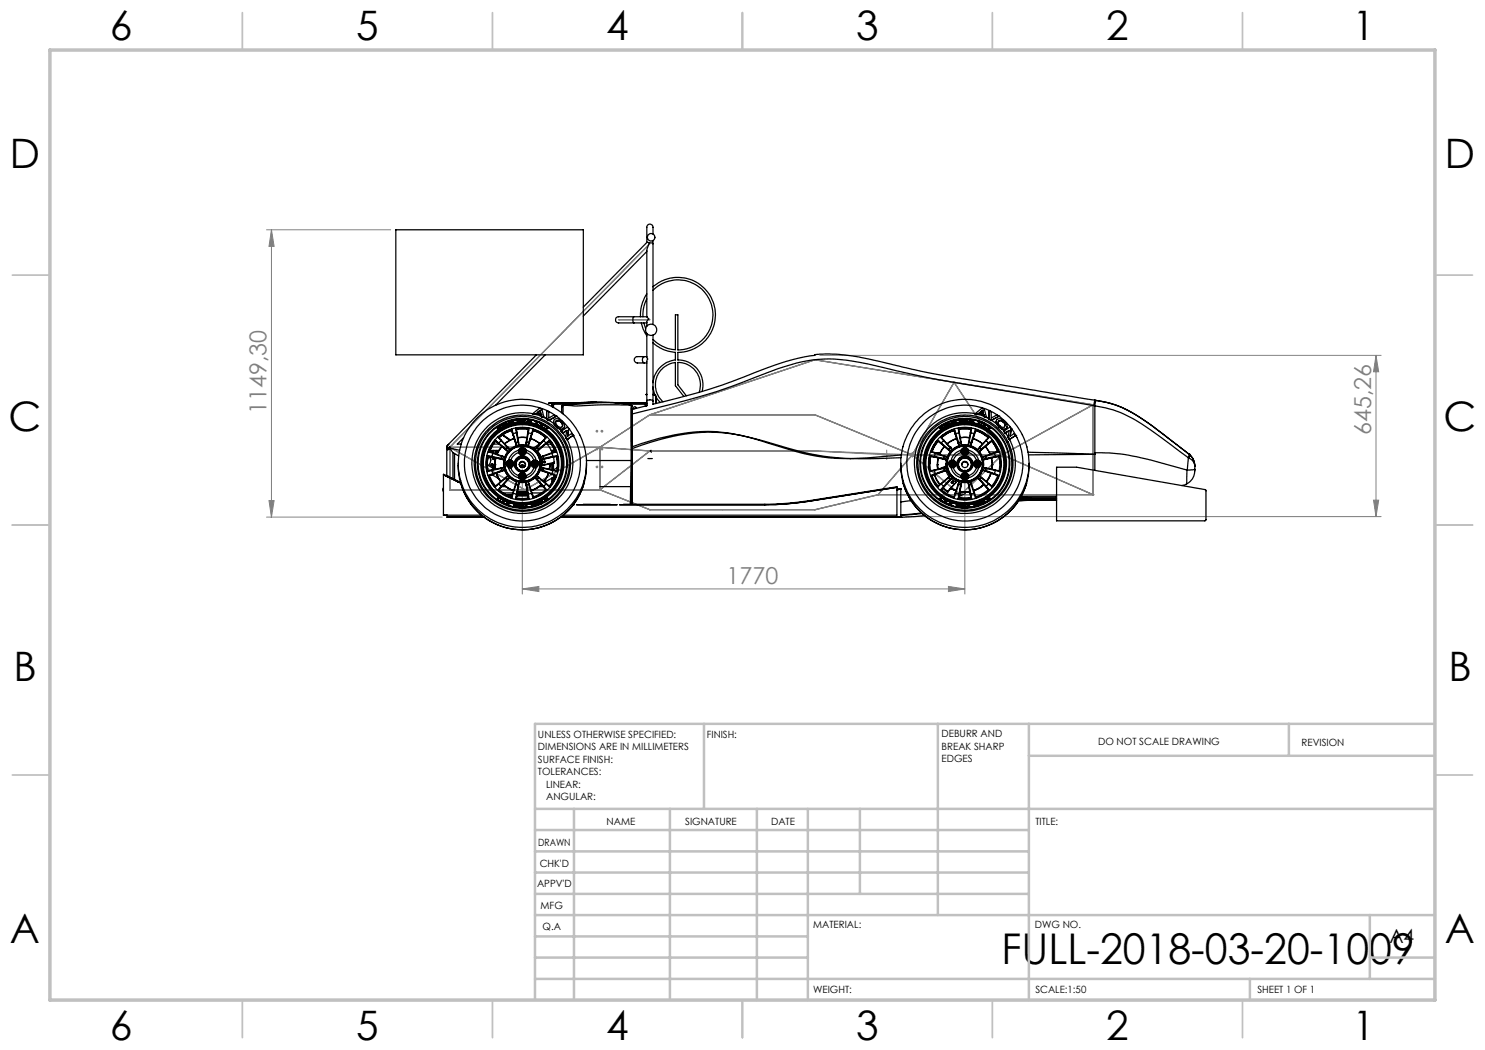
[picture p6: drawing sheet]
<svg xmlns="http://www.w3.org/2000/svg" width="297mm" height="210mm" viewBox="0 0 297 210" stroke-linecap="round" stroke-linejoin="round" font-family="sans-serif">
<defs><g id="words">
<text font-size="8.5" x="200.3" y="192.7">FULL-2018-03-20-1009</text>
<g font-size="8.1">
<text x="22" y="8">6</text>
<text x="71.2" y="8">5</text>
<text x="121.2" y="8">4</text>
<text x="171.3" y="8">3</text>
<text x="221.3" y="8">2</text>
<text x="270.5" y="8">1</text>
<text x="2" y="33.6">D</text>
<text x="289" y="33.6">D</text>
<text x="1.7" y="86.1">C</text>
<text x="288.7" y="86.1">C</text>
<text x="2.7" y="136.1">B</text>
<text x="289.7" y="136.1">B</text>
<text x="2" y="188.6">A</text>
<text x="289" y="188.6">A</text>
<text x="22" y="208">6</text>
<text x="71.2" y="208">5</text>
<text x="121.2" y="208">4</text>
<text x="171.3" y="208">3</text>
<text x="221.3" y="208">2</text>
<text x="270.5" y="208">1</text>
</g>
<g font-size="4.7" fill="#808080">
<text x="53.3" y="82.8" transform="rotate(-90 53.3 82.8)">1149,30</text>
<text x="274.2" y="87.1" transform="rotate(-90 274.2 87.1)">645,26</text>
<text x="145.3" y="116.8">1770</text>
</g>
<text font-size="3.9" x="277.9" y="188.5">A4</text>
<g font-size="2">
<text x="107.6" y="147.6">UNLESS OTHERWISE SPECIFIED:</text>
<text x="141.4" y="147.6">FINISH:</text>
<text x="188.3" y="147.5">DEBURR AND</text>
<text x="188.3" y="150">BREAK SHARP</text>
<text x="219.6" y="149">DO NOT SCALE DRAWING</text>
<text x="260.3" y="149.2">REVISION</text>
<text x="107.6" y="150.1">DIMENSIONS ARE IN MILLIMETERS</text>
<text x="107.6" y="152.6">SURFACE FINISH:</text>
<text x="107.6" y="155.1">TOLERANCES:</text>
<text x="188.3" y="152.5">EDGES</text>
<text x="109.2" y="157.6">LINEAR:</text>
<text x="109.2" y="160.1">ANGULAR:</text>
<text x="121.3" y="165">NAME</text>
<text x="137" y="164.9">SIGNATURE</text>
<text x="154.2" y="164.9">DATE</text>
<text x="207.1" y="164.9">TITLE:</text>
<text x="107.6" y="169.1">DRAWN</text>
<text x="107.9" y="173.3">CHK'D</text>
<text x="107.4" y="177.4">APPV'D</text>
<text x="108.1" y="181.8">MFG</text>
<text x="108.5" y="186">Q.A</text>
<text x="162.6" y="185.5">MATERIAL:</text>
<text x="207" y="185.5">DWG NO.</text>
<text x="162.6" y="198.5">WEIGHT:</text>
<text x="207.1" y="198.6">SCALE:1:50</text>
<text x="251.5" y="198.6">SHEET 1 OF 1</text>
</g>
</g></defs>
<g fill="none" stroke="#808080" stroke-width=".2">
<path d="M53.3 46h24.8M54.3 46l.5 3.3h-1zM54.3 46v57.4M164 71.1h112.2M275.2 71.1v32.2M275.2 71.1l.5 3.3h-1zM104.5 93.9v24.9M176.3 91h2M177.3 89.9v2.1M182 91h1M182.1 90.6l.7 .7M182.5 90.4v1.1"/>
<path d="M182.8 90.6l-.7 .7M191.6 98.9h1M191.8 98.6l.7 .7M192.1 98.5v1M192.5 98.6l-.7 .7M193 93.9v24.9M200 91h1M200.1 90.6l.7 .7M200.4 90.4v1.1M200.8 90.6l-.7 .7M53.3 103.4h35.1M53.8 100.1h1l-.5 3.3z"/>
<path d="M104.5 117.8l3.3-.5v1zM104.5 117.8h88.5M181.2 103.3h95M189.7 117.3l3.3 .5-3.3 .5zM274.7 100h1l-.5 3.3z"/>
</g>
<g fill="none" stroke="#808080" stroke-width=".25">
<path d="M130 48.7l-40 40.8M123.7 64h3.1M123.7 64h.1M126.8 64h3.2M190.8 76.5h.1M190.8 76.5l9.6 14.5M190.8 76.5l-8.3 14.5M90 89.5h.1M90 98h.1M90 98h30M90 89.5h30M90 89.5v8.5"/>
<path d="M90 89.5l15 8.5 15-8.5M120 98h.1M120 89.5l10 .7M120 98l10 3.9M120 89.5v8.5M130 90.2h.1M130 90.2h33M130 83h33l19.5 8M130 83l-10 6.5M130 90.2l-10 7.8M163 90.2l14.3 .8h23.1M163 90.2l19.5 .8"/>
<path d="M175.6 98.9h.1M175.6 98.9l-12.6 3M175.6 98.9h43M182.5 91l-6.9 7.9M182.5 91l9.6 7.9M192.1 98.9h.1M200.4 91l18.2 7.9M200.4 91l-8.3 7.9M218.6 81h.1M218.6 98.9h.1M218.6 81v17.9M218.6 81l-55.6-9-33 11"/>
<path d="M218.6 81l-18.2 10M130 101.9h.1M130 101.9h33M144.5 101.9h.1M163 101.9h.1"/>
<circle cx="119.4" cy="86.2" r=".14"/>
<circle cx="119.4" cy="89.8" r=".14"/>
<circle cx="119.4" cy="93.4" r=".15"/>
<circle cx="120.4" cy="86.2" r=".15"/>
<circle cx="120.4" cy="89.8" r=".15"/>
<circle cx="120.4" cy="93.4" r=".16"/>
</g>
<g fill="none" stroke="#c0c0c0" stroke-width=".35">
<path d="M48.5 2.5v7.5M98.5 2.5v7.5M148.5 2.5v7.5M198.5 2.5v7.5M248.5 2.5v7.5M2.5 55h7.5M287 55h7.5M2.5 105h7.5M287 105h7.5M2.5 155h7.5M287 155h7.5M48.5 200v7.5"/>
<path d="M98.5 200v7.5M148.5 200v7.5M198.5 200v7.5M248.5 200v7.5"/>
</g>
<g fill="none" stroke="#c0c0c0" stroke-width=".5">
<path d="M140.8 144.8v17M187.6 144.8v38.2M205.8 144.8v55.2M205.8 151.2h81.2M257.8 144.8v6.4M287 144.8h-180v55.2M107 161.8h180M107 178.8h98.8M107 174.5h98.8M107 170.3h98.8M107 166h98.8M114.8 161.8v38.2"/>
<path d="M134 161.8v38.2M151.4 161.8v38.2M161.6 161.8v38.2M172 161.8v17M107 195.8h180M107 191.5h54.6M107 187.3h54.6M107 183h180M250 195.8v4.2M274 191.5h13M274 183v12.8"/>
</g>
<path d="M10 10h277v190h-277z" fill="none" stroke="#c0c0c0" stroke-width=".7"/>
<g fill="#808080">
<path d="M104.5 117.8l3.3-.5v1zM189.7 117.3l3.3 .5-3.3 .5z"/>
<path d="M54.3 46l.5 3.3h-1zM53.8 100.1h1l-.5 3.3zM275.2 71.1l.5 3.3h-1zM274.7 100h1l-.5 3.3z"/>
</g>
<g fill="none" stroke="#000" stroke-width=".25">
<path d="M79.2 46h37.5v25h-37.5zM129.4 59.8l-.7 1.8-.1 1.8M129.4 58.8l-.5 .7-.6 1.7-.2 2.2M129.4 48.5l.5 .1M129.4 48.5l-12.7 12.9M129.4 50.3l-12.7 12.9M129.9 48.6l-.5 1.4v13.4M129.9 48.6l.7 .1M130.6 46.8v-.2a1.63 1.63 0 0 0-.4-1.7 .83 .83 0 0 0-.8 1.2v2.4M130.6 48.1v.6M130.6 58.1a7 7 0 0 1 11.4 2.2 7 7 0 0 1-6.4 9.7v-7h-.5v6.9a7.2 7.2 0 0 1-4.5-2M130.6 57.4a7.5 7.5 0 0 1 12 2.9 7.5 7.5 0 0 1-7 10.2v1.5a5 5 0 0 1 4.8 6.3"/>
<path d="M130.6 48.7v16.2M107.3 71l-17.8 18M109 71l-9.9 10M126.8 63.4h-2a2.31 2.31 0 0 0-1.6 .2 .74 .74 0 0 0 .1 .8 .74 .74 0 0 0 .9 .2h2.6M126.8 63.4a1 1 0 0 0 0 1.2M126.8 64.6h2.6M126.8 63.4h2.6M128.3 64.6a6.2 6.2 0 0 0 1.1 2.6M128.8 64.6l.3 1.1M128.9 71.3h-.2a1.84 1.84 0 0 0-1.8 .4 .78 .78 0 0 0 .3 .8 .78 .78 0 0 0 .8 .1h.9M128.9 71.3a.69 .69 0 0 0-.4 .7 .69 .69 0 0 0 .4 .6M128.9 72.6h.5"/>
<path d="M128.9 71.3h.5M129.4 66.7v4.8a.51 .51 0 0 1 0 .8v7.9M129.4 63.4a.38 .38 0 0 1 .3 .4 .38 .38 0 0 1-.2 .3l-.1 1.2M129.4 78.9h-.2h.2M130.6 68.6l.2 .1a7.2 7.2 0 0 0 4.3 1.8v1.5a5.1 5.1 0 0 0-4.5 4.5M130.6 77.4l.4 1.5M130.6 67v13.2M130.6 78.9h.1M130.7 78.9l.4 .2v.3M130.7 78.9l.4 .1 .1 .4M130.7 78.9h.1M131.1 79.4h.1"/>
<path d="M131.1 79.4v1.3M131.2 79.4l.8 1.1M131.2 79.4v1.3M136.8 79.3l-1.7-2.2v-4.6a4.5 4.5 0 0 0-3.8 3.1 4.5 4.5 0 0 0 1.3 4.8M139.8 78.5a4.5 4.5 0 0 0-4.2-6v4.5l1.7 2.2M88.7 97.6l-.1 .2 .1 .5M88.7 95v8M88.7 95l3.4 1.6M88.7 95v-.1l3.4 1.6M89.4 89.5l.1-.5 .2-.1a.63 .63 0 0 0-.1 1M89.4 89.5l.2 .4M89.4 89.5v5.7"/>
<path d="M89.5 95.2h.1M89.5 95.2l2.3 1.2M90 89.6l1.9 .5M90 89.6l-.1 .2M90 89.6l.6 .9M90 89.6l-.4 .3M90.1 89.6l-.1-.1a.4 .4 0 0 0-.6 .2h.4M90.6 90.5l1.1 .7M90.6 90.5v5.3M90.9 90.7v5.2M91.4 88.8h.9M91.7 92.7v1.6l.4 2.4"/>
<path d="M92.1 96.7a12.8 12.8 0 0 0 12.4 9.3 12.8 12.8 0 0 0 12.3-9.3M92.7 87.6l-1.2 1.2M97.5 91.1l.9 .2M97.5 91.1l-.2 1.1 .2 2.1M97.5 91.1l.1 .2M97.5 93l1.5 .9M97.6 94.2l-.1 .1M97.6 91.3l.8 .1M97.6 91.3h.1M97.6 91.3l3.2 .7M97.6 91.3l-.1 1 .1 1.9M97.6 91.3l-.1 1.4"/>
<path d="M97.7 90.4l.9 .3M97.7 95.1l.4 .9 .9 1.4M97.7 95.1h.2M97.7 90.4l.2-.1 .7 .2M97.9 95.1h.1M97.9 95.1l1.2 2.1M98 90.1h1.8M98.1 92.1l-.2-.8 .2 .8-.1 .5-.4 .5M98.2 93.1l.2-.2 .3 .2M98.4 92.8l-.2 .2 .3-.2 .2 .2zM98.4 94l-.8 .2M98.4 94v.1"/>
<path d="M98.4 94.9l1.3 .8M98.4 91.4l1.8 .4M98.4 94.1l-.9 .2M98.4 94.1l.2 .6M98.4 91.3v.1M98.4 91.3l1.8 .4M98.5 91.7l.2-.2 .2 .2M98.6 90.7l-.2 .6M98.6 94.7l-.9 .4M98.6 94.7v.1M98.6 90.7l1.8 .6M98.6 90.5h.1"/>
<path d="M98.6 90.5l1.8 .7M98.6 90.5a.3 .3 0 0 1 .3-.3 .3 .3 0 0 1 .3 .3M98.6 94.8l-.7 .3M98.6 90.5v.2M98.6 93.6v.1M98.7 88.8h1.1M98.7 90.1l-.3 .4M99 91.5v.4a2.16 2.16 0 0 1-.5 1.6l.4-.7 .1-.7M99 92.9h.1M99 93.3a.26 .26 0 0 0-.3 .1 .26 .26 0 0 0-.1 .3M99 92.9l.1 1zM99 92.9l.1 .9"/>
<path d="M99 88l.8 .6M99 88l-.9 1.4-.4 1M99 88l.1 .2M99 92v.1M99.1 88.2l.6 .5M99.1 88.2h.1M99.1 88.2l2.5 2.1M99.1 88.2l-.9 1.3-.3 .8M99.1 91.6l-.1 1.3M99.2 90.5h.1M99.2 90.5l-.1 .2M99.2 91.6l-.2 1.3"/>
<path d="M99.2 94.6l1 1.7-.5-.7-.4-1 .9 1.7M99.5 99.7l.5 .6M99.5 99.7a.88 .88 0 0 1 1.3 .7M99.5 85.7h.1M99.5 85.6v.1M99.6 90.4l-.3-.3 .3 .3M99.6 87.4l.6 .7M99.6 98l1.1 .8 1.6 .8M99.6 87.4l.7 .7M99.6 99.7l.1 .3a.58 .58 0 0 0 .9 .2l-.3-.4M99.6 99.7l.3-.1 .4 .2M99.6 99.7h.1"/>
<path d="M99.7 85.8h.1M99.7 96.7l-.7 .7M99.7 96.7l.1 .1M99.7 88.7l1.4 1.2M99.8 85.8a8.3 8.3 0 0 0 0 13.7M99.8 96.8l-.8 .6M99.8 96.8l.4 .5M99.8 98h-.2M99.8 88.6l-.1 .1M99.8 88.6l1.4 1.2M99.8 97.9a7 7 0 0 0 2.5 1.5l.1-.4M99.8 97.9v.1"/>
<path d="M99.9 85.2l-.3 .4 .4-.2M99.9 85.2l-.3 .3M99.9 85.2h.1M100 99.7l.5 .3M100 99.7l.3 .1M100 99.7h-.4M100 85.4h.1M100 85.4l-.5 .3M100.2 93.6l-1.8 .4M100.2 88.1l-.4 .5M100.2 97.3l-.6 .7M100.2 97.3h.1"/>
<path d="M100.2 93.7l.2 .4M100.2 91.7l.7 .2M100.2 93.7l-1.8 .4M100.2 93.6h.1M100.2 91.8l.6 .1M100.2 91.7v.1M100.2 88.1l1.3 1.4M100.2 93.6v.1M100.3 85.6l-.5 .2M100.3 99.8l.2 .2M100.3 85.6h.1M100.3 85.6a.46 .46 0 0 0 .3-.7h-.2a1.02 1.02 0 0 0-.9 .8"/>
<path d="M100.3 85.6l-.6 .2M100.3 99.8h.1M100.3 88.1l1.3 1.4M100.3 97.3l-.5 .7M100.3 88.1h-.1M100.3 97.3h.9M100.4 89.3l-1 1.5M100.4 91.3l-.2 .4M100.4 91.3l.6 .3M100.4 94.1v.1M100.4 94.1l-1.8 .6M100.4 89.3l-1 1.6"/>
<path d="M100.4 91.2h.1M100.4 91.2l.6 .2M100.4 91.2v.1M100.4 94.2l-1.8 .6M100.5 85.4l-.6 .3M100.5 87l1.5 1M100.5 100l.1 .2M100.6 87l1.5 1M100.6 85h-.2l-.5 .2M100.6 85a1.12 1.12 0 0 1-.9 .8M100.6 85h.1M100.6 85v.1"/>
<path d="M100.6 98.6h2M100.7 96.9l1.1 .9 .9 .3-1-.4zM100.7 85.3l-.4 .3M100.7 96.9l1 .7 1 .5M100.7 92.7l.1 .8M100.8 85h.1M100.8 85l-.1 .3M100.8 93.5l.1 .1M100.8 93.5l-.6 .1M100.8 84.6h.1M100.8 91.9l-.1 .6 .1 1M100.8 84.6l.2 .5"/>
<path d="M100.8 84.6l.2 .6M100.9 93.6l-.7 .1M100.9 91.9l-.1 .6 .1 1.1M100.9 91.9h-.1M101 94l-.6 .2M101 94h.1M101 94l-3.1 1.1M101 91.4v.2M101 94l.6 1.1M101 93.9l.7 1.2M101 93.9l-.6 .2M101 93.9v.1"/>
<path d="M101 84.7l1 .1M101 84.7l.2 .4M101 84.7l.9 .1M101 85.1l-.3 .2M101 85.2h.1M101 85.1v.1M101.1 95.5l-1.4 1.2M101.1 89.9l.5 .4M101.1 95.5l.1 .1M101.2 85.1h.1M101.2 85.1l-.2 .1M101.2 95.6l.3 .2"/>
<path d="M101.2 89.8l.5 .5M101.2 95.6l-1.4 1.2M101.2 89.8l-.1 .1M101.2 92.8a.76 .76 0 0 1 .8-.7 .76 .76 0 0 1 .7 .7M101.4 99h1M101.5 89.5l-.3 .3M101.5 89.5l.5 .6M101.5 95.8l-1.3 1.5M101.5 95.8l.1 .1M101.6 89.5h.1M101.6 89.5l.4 .4M101.6 89.5h-.1"/>
<path d="M101.6 95.9l-1.3 1.4M101.6 95.1h.1M101.6 95.1l-.5 .4M101.6 90.3h.1M101.6 90.3l-.6 1.1M101.6 92.8l.4-.3 .2 .1 .1 .2M101.7 84.3h.1M101.7 92.1a.75 .75 0 0 0-.5 .7 .75 .75 0 0 0 .5 .7M101.7 93.5l.1 .4a3 3 0 0 0 2 1.7M101.7 93.5h.5M101.7 92.1h.5M101.7 84.3l.1 .4-1-.1"/>
<path d="M101.7 84.3l.1-.1 .3 .6M101.7 95.1l-.5 .5M101.7 90.3l-.7 1.3M101.7 92.9l.2-.2 .3 .2M101.8 92.7l-.1 .2M101.9 84.8l-.8 .2M101.9 84.8h.1M102 95.3l-.5 .5M102 95.3l.4 .5 1 .4M102 95.5l-.4 .4M102 95.6l-2.2 2.3M102 95.3v.2"/>
<path d="M102 95.5h.1M102 89.9v.2M102 95.5l1.3 .8M102 95.6l1.3 .7M102 95.5v.1M102 84.8h.1M102.1 84.8h.1M102.1 84.1h.1M102.1 84.1l.2 .6M102.1 84.1h.2l.1 .6M102.2 92.1a.74 .74 0 0 1 .5 .7 .74 .74 0 0 1-.5 .7M102.2 93.5a2.42 2.42 0 0 0 1.6 1.6"/>
<path d="M102.2 92.8h-.2v.3M102.2 92.8l-.2 .2M102.3 84.7h-.3M102.3 84.7h.1M102.3 86.1l1 3.1M102.3 86.1h.1M102.3 86v.1M102.3 86l.3 .8M102.3 86.1a7 7 0 0 0-2.5 1.4M102.3 86.1a6.4 6.4 0 0 0-2.5 1.5M102.3 85.9l.3 .8M102.3 85.9l-.3 .1a6.7 6.7 0 0 0-2.4 1.4"/>
<path d="M102.3 85.9v.1M102.4 84.7h.1M102.4 84.7h-.1M102.5 84.1l.3-.1a.81 .81 0 0 1 1.1 .1M102.5 84.1h.1M102.5 84.1l.1 .1M102.6 98.6l-.3 1M102.6 98.6v.1M102.6 86.8l.5 1.8M102.6 84.5l.1 .1M102.6 84.5l.6 .1M102.6 84.5h.1"/>
<path d="M102.6 98.7l-.3 .9M102.6 98.7l.7 .1M102.6 84.2h.1M102.6 86.7v.1M102.6 86.7l.6 1.8M102.7 84.6h-.3M102.7 84.6h.5M102.8 87.7l-1 .4-.9 .7M102.9 87.7l-1 .4-.9 .7M103 92.8a1.5 1.5 0 0 1 1.5-1.5 1.5 1.5 0 0 1 1.5 1.5M103.1 84l-.5 .2M103.1 84h.5l.1 .2"/>
<path d="M103.1 84h.1M103.1 99.8l1 .1 1.7-.1M103.1 85.7l1-.2 1.7 .2M103.1 85.7l.2 .9M103.1 96.8l.1 .1M103.1 88.6l.2 .5M103.1 85.7l.2 .1 .1 .8M103.1 96.8l-.5 1.8M103.2 92.8a1.32 1.32 0 0 1 1.3-1.2 1.32 1.32 0 0 1 1.3 1.2M103.2 84.6h.1M103.2 96.9l-.6 1.8M103.2 96.9l.4 .1"/>
<path d="M103.2 88.5l.2 .7M103.2 88.5l-.1 .1M103.3 99.7l-.2 .1M103.3 99.6v.1M103.3 99.6l.9 .1 1.5-.1M103.3 98.8l-.2 1M103.3 86.6l-.7 .1M103.3 98.8h.1M103.3 86.6l.3 1.8M103.3 86.6h.1M103.3 96.3l-.2 .5M103.3 89.1l.1 .1"/>
<path d="M103.3 89.1l-1.3 .8M103.3 99.2h2.3M103.4 99.1h2.2M103.4 98.8l-.1 .9M103.4 86.6l.3 1.8M103.4 86.9l-.1-1 .6-.1 1.8 .1-.2 1M103.4 89.2l-1.4 .9M103.4 96.2l-.2 .7M103.4 96.2l-.1 .1M103.4 98.6h2.1M103.5 98.3h2l-.8 .2zM103.5 84.4l-.6 .1"/>
<path d="M103.5 98.9h2M103.5 98.3l.8 .1 1.1-.1M103.5 93.8a1.29 1.29 0 0 1 .1-1.8 1.29 1.29 0 0 1 1.8 0 1.29 1.29 0 0 1 0 1.8M103.6 87.6l.7-.1 1.1 .1M103.6 87.5h1.8M103.6 98.8l-.1 .1M103.6 98.8h1.8M103.6 97l-.3 1.8M103.6 97h.1M103.6 88.4l-.4 .1M103.6 88.4l.2 .7M103.6 88.4h.1"/>
<path d="M103.7 84.4l-.5 .2M103.7 84.2h.1M103.7 84.2a.99 .99 0 0 1-1.1 .3M103.7 88.4l.1 .6M103.7 95.3a.76 .76 0 0 1 .8-.7 .76 .76 0 0 1 .7 .7M103.7 90.3a.76 .76 0 0 1 .8-.7 .76 .76 0 0 1 .7 .7M103.7 98.6l-.2 .3M103.7 97l-.3 1.8M103.8 96.3l-.2 .7M103.8 96.3v.1M103.8 89.1h1.4M103.8 96.3h1.4"/>
<path d="M103.8 95.1v.5M103.8 95.1a.74 .74 0 0 1 .7-.5 .74 .74 0 0 1 .7 .5M103.8 90.5a.74 .74 0 0 0 .7 .6 .74 .74 0 0 0 .7-.6M103.8 90.5l-.6 .3a2.27 2.27 0 0 0-1 1.3M103.8 98.6l-.2 .2M103.8 90a2.9 2.9 0 0 0-2.1 2.1M103.8 95.6a.75 .75 0 0 0 .7 .4 .75 .75 0 0 0 .7-.4M103.8 90a.73 .73 0 0 1 .7-.5 .73 .73 0 0 1 .7 .5M103.8 90v.5M103.8 96.4l-.1 .6M103.8 96.5l-.5 3.1M103.8 96.4h.1"/>
<path d="M103.8 89v.1M103.8 96.4h1.3M103.8 96.5h1.3M103.8 89h1.3M103.8 96.4v.1M103.9 84.2h.1M103.9 84.2l-.2 .2M103.9 84.1l-.1 .2-.6 .3M103.9 92.9a.62 .62 0 0 1 .6-.5 .62 .62 0 0 1 .6 .5M103.9 98.6l-.3 .2M104 83.8h.1M104 83.8l.9 .3 .4-.3"/>
<path d="M104 83.8l.6 .6M104.1 93.4h.1M104.1 95.3l.3-.3 .2 .1 .2 .2M104.1 90.3l.3-.2h.3l.1 .2M104.2 93.4h.6M104.2 95.4l.2-.2h.2l.1 .2M104.2 90.4l.2-.2h.2l.1 .2M104.2 93.4h.5M104.2 93.4l.1 .1M104.2 90.3h.5M104.2 93.4v.1M104.3 95.3v.1a.22 .22 0 0 0 .3 .1 .22 .22 0 0 0 .1-.2"/>
<path d="M104.3 95.4l.1-.1 .2 .1M104.3 90.6h.3M104.4 93.5h.2M104.4 84.1h.4l-.2 .2zM104.4 95.5h.1M104.5 93.1l-.6 .1M104.5 93.1l.5 .1M104.5 93l-.6 .2M104.5 93l.6 .2M104.5 93v.1M104.5 84.4h-.8M104.6 84.4h.1"/>
<path d="M104.7 93.4v.1M104.7 84.4h.7M104.7 84.4h-.1M104.7 95.3h.1M104.9 93.4h-.2M105.1 98.6l.2 .2M105.1 96.5l.6 3.1M105.1 96.4l.1 .6M105.1 96.4h.1M105.1 89l.1 .1M105.1 96.4v.1M105.2 90a2.9 2.9 0 0 1 2 2.1"/>
<path d="M105.2 90v.5M105.2 96.3l-.1 .1M105.2 96.3l.1 .7M105.2 95.1v.5M105.2 90.5l.6 .3a2.27 2.27 0 0 1 1 1.3M105.2 98.6l.2 .2M105.2 97h.1M105.2 88.4l-.1 .6M105.2 88.4h.1M105.2 98.6l.3 .3M105.2 97l.4 1.8M105.3 83.8h.1"/>
<path d="M105.3 83.8l-.6 .6M105.3 83.8l-.7 .6M105.3 84.3h.1M105.3 84.3l.1 .1M105.3 97l.4 1.8M105.3 88.4l-.1 .7M105.3 88.4l.4 .1M105.3 84.3l.3 .2M105.4 98.8l.1 .1M105.4 84.4l.2 .1M105.4 83.9h.1M105.4 83.9l.7 .4v-.3h.2"/>
<path d="M105.4 83.9l.4 .3M105.5 84.3l.5 .2M105.5 84.3h.1M105.5 89.2l1.5 .9M105.5 96.2l.2 .7M105.5 96.2l.1 .1M105.6 98.8l.1 .9M105.6 98.8h.1M105.6 86.6h.1M105.6 86.6l-.4 1.8M105.6 84.5l.3 .1M105.6 84.5h.1"/>
<path d="M105.6 96.3l.2 .5M105.6 84.4l.4 .1M105.6 89.1l-.1 .1M105.6 89.1l1.4 .8M105.7 98.8l.1 1M105.7 86.6l.6 .1M105.7 86.6l-.4 1.8M105.7 99.7l.1 .1M105.7 99.6v.1M105.7 96.9l-.4 .1M105.7 96.9l.6 1.8M105.7 88.5l-.2 .7"/>
<path d="M105.7 88.5l.1 .1M105.8 85.7l-.1 .9M105.8 96.8l-.1 .1M105.8 84.3h-.3M105.8 84.2l-.5 .1M105.8 84.3h.1M105.8 88.6l-.2 .5M105.8 85.7l-.1 .1-.1 .8M105.8 96.8l.6 1.8M105.8 84.3h.3l-.1 .2M105.9 84.6h.1M105.9 84.6h.3"/>
<path d="M106.1 87.7l.9 .4 .9 .6M106.1 87.7l1.9 1M106.2 84.6h.1M106.2 84.6l.7 .1M106.2 92.8a.76 .76 0 0 1 .8-.7 .76 .76 0 0 1 .7 .7M106.3 98.1l.9-.4 1.1-.8-.9 .7zM106.3 84h.1M106.3 84l-.1 .6M106.3 98.7l-.6 .1M106.3 98.7l.3 .9M106.3 86.7l-.6 1.8M106.3 86.7l.1 .1"/>
<path d="M106.4 98.6l.2 1M106.4 98.6l-.1 .1M106.4 86.8l-.6 1.8M106.5 82.8a10.1 10.1 0 0 0-12.1 10.1 10.1 10.1 0 0 0 12.6 9.5 10.1 10.1 0 0 0 6.4-14.5M106.5 82.8l.5 .1M106.5 82.8h.1M106.5 82.8l1.4-1.2 .5 .2 .4 1.7M106.6 85.9l.3 .1a6.7 6.7 0 0 1 2.5 1.4M106.6 85.9l-.3 .8M106.6 85.9v.1M106.6 86l-.2 .8M106.6 86v.1"/>
<path d="M106.6 86.1h.1M106.6 86.1l-.9 3.1M106.6 86.1a7 7 0 0 1 2.5 1.4M106.6 86.1a6.4 6.4 0 0 1 2.5 1.5M106.6 92.8l.3-.3 .2 .1 .2 .2M106.8 92.8l.2 .2M106.8 89.6l.3 .2M106.8 89.6l.2 .3M106.8 92.1a.74 .74 0 0 0-.6 .7 .74 .74 0 0 0 .6 .7M106.8 92.1h.4M106.8 93.5a2.42 2.42 0 0 1-1.6 1.6M106.8 84.8l.7 .2"/>
<path d="M106.8 84.8h.1M107 93l-.1 .1M107 82.9h.1M107 95.3l.5 .5M107 95.3l-.5 .5-1 .4M107 95.6l2.1 2.3M107 95.5l.4 .4M107 95.3v.2M107 95.5h.1M107 89.9v.2M107 95.5l-1.4 .8M107 95.6l-1.3 .7"/>
<path d="M107 95.5v.1M107 82.9l1.3 .4M107 84.2h.1M107 84.2l.5 .2-.7 .4M107 84.2l.7 .2M107.1 92.7l.1 .2a.25 .25 0 0 0-.2-.2 .25 .25 0 0 0-.3 .2M107.2 90.3l.8 1.3M107.2 95.1l.5 .5M107.2 95.1h.2M107.2 90.3h.2M107.2 93.5l-.1 .4a3 3 0 0 1-1.9 1.7M107.2 92.1a.75 .75 0 0 1 .5 .7 .75 .75 0 0 1-.5 .7"/>
<path d="M107.2 93.5h-.4M107.3 82.7h.1M107.3 82.7l.9 .3M107.3 82.7l-.3 .2M107.4 95.1l.4 .4M107.4 90.3l.6 1.1M107.4 89.5l-.4 .4M107.4 89.5h.1M107.4 95.9l1.3 1.4M107.5 90.3l.7 1.1M107.5 89.5l-.5 .6M107.5 89.5l.2 .3"/>
<path d="M107.5 95.8l-.1 .1M107.5 95.8l1.2 1.5M107.5 90.2l.7 1.2M107.5 84.9l.8 .4M107.5 85h.1M107.5 84.9v.1M107.5 84.9h.1M107.5 90.2l-.1 .1M107.5 82.5l.5-.4 .2 .6zM107.7 89.8l-.5 .5M107.7 95.6l-.2 .2M107.7 95.6l1.5 1.2"/>
<path d="M107.7 84.4h.1M107.7 89.8l.1 .1M107.7 84.4l-.7 .4 .5 .1M107.8 97.3h.9M107.8 95.5l-.1 .1M107.8 89.9l-.4 .4M107.8 95.5l1.5 1.2M107.9 84.6h.1M107.9 84.6h.2M108 84.5a8.8 8.8 0 0 0-11.6 4.6 8.8 8.8 0 0 0 4.5 11.6M108 93.9l.6 .2M108 93.9l-.8 1.2"/>
<path d="M108 93.9v.1M108 84.6h.1M108 94l.5 .2M108 94h.1M108 94l3.1 1.1M108 91.4v.2M108 94l-.6 1.1M108 82.1h.1M108 91.9l.1 .6-.1 1.1M108 93.6l.7 .1M108 91.9h.1M108.1 84.6a8.8 8.8 0 0 1 4.5 11.6 8.8 8.8 0 0 1-11.6 4.6"/>
<path d="M108.1 84.6h.1M108.1 93.5l.6 .1M108.1 93.5l-.1 .1M108.1 91.9l.1 .6-.1 1M108.2 85h.1M108.2 85l.1 .3M108.2 96.9l-.9 .7-1.1 .5M108.2 83h.1M108.2 92.7v.8M108.2 83l.1 .4M108.2 83l.1 .3M108.3 85.3l.4 .3"/>
<path d="M108.3 83.3l.5 .2M108.3 83.3v.1M108.3 83.4h.1M108.3 85a.71 .71 0 0 0 1 .6M108.3 85h.1M108.3 85h.4l.2 .1M108.3 83.4l.5 .1M108.3 85v.1M108.4 85.4l.6 .3M108.5 92.9l-.1-1 .1 1.2M108.5 99.9l-.2 .3M108.5 91.2l-.5 .2"/>
<path d="M108.5 91.2l.1 .1M108.5 94.2l1.8 .6M108.6 91.3l-.6 .3M108.6 91.3l.1 .4M108.6 94.1l-.1 .1M108.6 94.1l1.8 .6M108.7 92.5l.1-.2 .3 .2M108.7 85.6l.4 .2M108.7 97.3l.5 .7M108.7 85.6h.1M108.7 85.6l.3 .2 .4-.1M108.7 88.1h.1"/>
<path d="M108.7 88.1l-1.9 1.5M108.7 88.1l-1.3 1.4M108.7 99.8l-.3 .2a.21 .21 0 0 0-.1 .3 .21 .21 0 0 0 .4 0 .72 .72 0 0 0 .7-.5M108.7 99.8h.1M108.7 99.8l-.2 .1M108.7 97.3l.7 .7M108.7 88.1l.5 .5M108.7 97.3h.1M108.7 91.7l-.7 .2M108.7 93.7l-.1 .4M108.7 93.7l1.9 .4M108.7 93.6v.1"/>
<path d="M108.7 91.7v.1M108.7 91.8l-.6 .1M108.7 88.1l-1.2 1.4M108.7 93.6l1.9 .4M108.8 83.5l1 .6M108.8 83.5h.1M108.9 99.9l.6-.2-.1 .2-.4 .4M108.9 85.1l.4 .4zM108.9 85.1h.1M109 100h.1M109 85.1l-.4-.2a.26 .26 0 0 0-.4 .1 .26 .26 0 0 0 .1 .4l.4 .2M109 85.1l.4 .3v.3"/>
<path d="M109 99.7l-.5 .2M109 99.7l-.3 .1M109.1 85.8a8.3 8.3 0 0 1 .1 13.7M109.1 97.9a7 7 0 0 1-2.5 1.5l-.2-.8h1.9M109.1 97.9l.1 .1M109.2 96.8l-.5 .5M109.2 96.8l.7 .6M109.2 98h.2M109.2 88.6l-1.5 1.2M109.2 88.6l.1 .1M109.2 99.6l-.2 .1M109.2 99.6l-.5 .2"/>
<path d="M109.2 99.6h.1M109.3 96.7l.6 .7M109.3 96.7l-.1 .1M109.3 88.7l-1.5 1.2M109.3 88.7l.7 .9 .4 .9v-.4M109.3 99.5a.99 .99 0 0 0-1.1 .9M109.3 99.5h.1M109.3 99.5l-.1 .1M109.3 83.8h.1M109.3 82.1h.1M109.3 82.1v1.7M109.3 85.6h.1"/>
<path d="M109.3 82.1l.4 .3v1.2l1.1-.6 .5 .2M109.3 83.8l.4 .3M109.4 99.8h.1M109.4 98l-1.2 .8-1.6 .8M109.4 87.4l-.7 .7M109.4 99.8l-.4 .2M109.4 85.7l-.3 .1M109.4 85.7h.1M109.4 88.8h.9M109.5 99.7l-.5 .6M109.7 94.6l-.4 1-.5 .7 .6-.8 .3-.9-.9 1.7M109.7 84.1h.1"/>
<path d="M109.8 84.1l1 .7M109.8 88.2h.1M109.8 88.2l-2.3 2M109.8 88.2l.6 .8 .7 1.3M109.8 84.1h-.1M109.9 88.2l-.6 .5M109.9 88.2h-.1M109.9 92.8v1M109.9 88l1 1.4 .4 1M109.9 88l-.7 .6M109.9 88v.2M110 92.9h.1"/>
<path d="M110 92.8l-.1 1.1M110 92.9l-.1 1M110.1 92.7h.1M110.1 92.7l-.1 .1M110.1 92.7l-1.6 .4M110.2 90.1h.7M110.3 80.6l.2 .2M110.3 80.7l.1 .1M110.3 80.6v.1M110.3 94.8l.8 .3M110.3 90.5l.1 .2M110.3 90.5l-1.8 .7"/>
<path d="M110.4 94.7l.9 .4M110.4 90.7l.2 .6M110.4 94.7l-.1 .1M110.4 90.7l-1.8 .6M110.4 92.7v1.3l-.5-.1M110.4 80.8v.5M110.4 95.6v.8M110.4 80.8h.1M110.5 94h.1M110.5 80.8h.2M110.5 80.8v.6M110.5 90.1v.4"/>
<path d="M110.5 92.7v1.3M110.5 95.6v.7M110.6 94.1l-.2 .6M110.6 94.1l.9 .2M110.6 91.3l-1.9 .4M110.6 91.3v.1M110.6 94l.8 .2M110.6 94v.1M110.6 91.4l-1.9 .4M110.7 80.7v.1M110.7 91.4l.1 1.1M110.7 80.6v.1"/>
<path d="M110.7 80.8v.7M110.7 90.1v.3M110.7 92.7v1.3M110.7 95.4v.5M110.7 80.8h3.3M110.7 84.3l.1 .5M110.8 84.8l1.1 1M110.8 84.8l.5 .6M110.8 92.5l-2.3 .6M110.8 92.5v.1l-.8 .2M111 95.3l-2.1 1.1 .4 .3M111.1 95.1h.1"/>
<path d="M111.1 95.1l-.7 1.4-.6 .7M111.2 84.2l-.1 .2M111.2 84.2l.4-.1 .6 .3M111.2 84.2h.1M111.3 83.2h.1M111.3 95.1l-.4 .9-1 1.4M111.3 90.4l-.9 .3M111.3 95.1h-.2M111.3 90.4l-.2-.1-.8 .2M111.3 83.2l-1.5 .9M111.3 83.2l-1.6 .9M111.3 85.4a.99 .99 0 0 1-.3-1.6 1.62 1.62 0 0 1 1.9 1.8l-.1 .1"/>
<path d="M111.3 85.4a1.06 1.06 0 0 0 1.5 .3M111.3 85.4l.6 .4M111.3 85.4h.1M111.3 91.3h.1M111.3 91.3l-3.1 .7M111.3 91.3l.2 1-.2 1.9M111.3 91.3l.2 1.4M111.4 94.2l.1 .1M111.4 91.3l-.8 .1M111.4 91.3h-.1M111.4 93.6l-.7 .4M111.5 91.1l.2 1.1-.2 2.1"/>
<path d="M111.5 91.1l-.9 .2M111.5 91.1l-.1 .2M111.9 85.8l.7 .8M112.2 84.4a.52 .52 0 0 1 .3 .7 .52 .52 0 0 1-.7 .3 1.03 1.03 0 0 1-.7-.9M112.2 84.4h.1M112.3 86.2h.1M112.3 86.2l.2 .4M112.3 81.4h.1M112.3 81.4v.1M112.5 81.1h.1M112.5 86.6h.1M112.6 86.6l.8 1.3"/>
<path d="M112.6 86.6h-.1M112.6 81.1a.69 .69 0 0 0-.3 .9v.5M112.6 81.1h.1M112.6 81.1v1.7M112.8 85.7l-.4 .2-.5-.1M112.8 85.7h.1M112.9 85.3l-.1 .4M113.1 87.5h.1M113.1 87.5l.3 .4M113.3 86.1l-.2 1.4M113.3 86.1l-.8 .5M113.3 86.1l-.7 .5"/>
<path d="M113.4 87.9h.1M113.7 85.8h.1M113.7 85.8l-.2 1.4 .8-.5 .3 .4M113.7 85.8l-.2-.4-1.2 .8M114.6 87.1h.1M114.6 87.1l-1.2 .8M116.6 80.6h-6.8v.1l6.1-.1M117.3 92.1h8.9M117.3 92.7l-.1 2.1-.4 1.9M119.3 80.4l-3.7 .2M120 97.3h6.5M123.1 80.6a85.7 85.7 0 0 0-10.5 .5"/>
<path d="M123.1 80.6l3.1 .4M123.1 80.6h6.3M123.8 80.6l5.6 .1-.1 .1M124.2 80.7l-1.4-.2a38.3 38.3 0 0 0-7.4 .2l-2.8 .4-.3 .1v.2M125.3 80.8h3.8M126.2 81l.2 .2M126.2 81.1l-6.6-.1a31.7 31.7 0 0 1-7 .1M126.2 81.1v11M126.2 92.1h.1M126.2 92.1l-.1 8.8M126.2 92.1h.2M126.2 81.1l.2 .1"/>
<path d="M126.2 81v.1M126.4 81.2v10.9M126.4 99.4v.2M126.4 99.3l.1 .1M126.4 99.6h.1M126.4 99.6l.1 .3M126.4 98.2h.1M126.4 97.3v.7h.1M126.4 97.1h.1M126.4 92.1v8.8M126.4 90.6h.1M126.4 89.3h.1"/>
<path d="M126.4 86h.1M126.4 84.5h.1M126.5 93.7l-.1 .1M126.5 92.1l-.1 .1M126.5 82.8v18.1M127.2 81.7a.25 .25 0 0 0-.1-.3 .25 .25 0 0 0-.3 0 .25 .25 0 0 0 0 .4M129.1 80.7v.1M129.1 80.8h.2M129.1 80.6v.1M129.1 80.8v.4M129.3 80.8v.4M129.3 80.8h.1"/>
<path d="M129.4 80.2v1M129.4 80.2a1.01 1.01 0 0 1 1.2 0M129.4 81.1l-2.9 .8v.9M129.6 91.7h.9M130.2 90.1l-.1 .1 .2 .2M130.6 80.2v.6M148.2 87.1l4.7 1.2a64.5 64.5 0 0 0 15.1 3.3l2.1 .1M148.2 87.1a31.5 31.5 0 0 0-16.2 .5l-5.5 1.8M148.2 87.1a34.4 34.4 0 0 0-18.1 1.4l-3.6 1.2M148.2 87.1l4 1.1a61 61 0 0 0 13.6 3.4l4.3 .1M179.4 97.9l.8-.2-.1 5.7h-39.8M179.4 97.5l-17.8 2.8a58 58 0 0 1-8.6 .7h-29.1"/>
<path d="M180.2 92.7v1.6l.4 2.4M180.2 97.8l-.8 .2M180.2 91.5l-10.1 .2M180.3 91l-6.8 .6-3.4 .1M180.6 96.7a12.8 12.8 0 0 0 12.4 9.3 12.8 12.8 0 0 0 12.3-9.3M185.9 91.1l1 .2M185.9 91.1l-.1 1.5 .1 1.7M185.9 91.1l.2 .2M186.1 91.3l.8 .1M186.1 91.3h.1M186.1 91.3l3.2 .7M186.1 91.3l-.1 1 .1 1.9"/>
<path d="M186.1 91.3l-.1 1.4M186.1 91.3h.2M186.2 90.4l.9 .3M186.2 95.1l.4 .9 .9 1.4M186.2 95.1h.1M186.2 90.4l.9 .1M186.3 95.1h.1M186.4 95.1l.5 1.1 .7 1M186.9 94.9l.4 1.1 .6 .9M186.9 94.1l-1 .2M186.9 94.1l.2 .6M186.9 94l-1 .3"/>
<path d="M186.9 91.3v.1M186.9 91.3l1.8 .4M186.9 94v.1M186.9 91.4l1.8 .4M186.9 94.9l.4 .9 .7 1.1M187.1 90.7l-.2 .6M187.1 94.7l-.9 .4M187.1 94.7v.1M187.1 90.7l1.7 .6M187.1 90.5l1.8 .7M187.1 94.8l-.8 .3M187.1 90.5v.2"/>
<path d="M187.5 92.9h.1M187.5 92.9v1zM187.5 88l.7 .6M187.5 88l-.9 1.4-.4 1M187.5 88l.1 .2M187.6 88.2h.1M187.6 88.2l.6 .5M187.6 88.2l2.5 2.1M187.6 88.2l-.8 1.3-.4 .8M187.6 91.6l-.1 1.3M187.7 91.6l-.2 1 .1 1.2M188 85.6v.1"/>
<path d="M188 99.7l.5 .6M188 99.7a.85 .85 0 0 1 1.2 .7M188 85.7h.1M188 90.5h-1M188.1 87.4l.6 .7M188.1 98l.8 .7 2 .9M188.1 87.4l.7 .7M188.1 99.7l.1 .3a.55 .55 0 0 0 .9 .2l-.3-.4M188.1 99.7l.2-.1 .5 .2M188.1 99.7h.1M188.2 85.8h.1M188.2 96.7l-.7 .7"/>
<path d="M188.2 96.7v.1M188.2 88.7l1.5 1.2M188.2 96.8l-.7 .6M188.2 96.8l.5 .5M188.2 98h-.1M188.2 88.6v.1M188.2 88.6l1.5 1.2M188.3 85.8a8.3 8.3 0 0 0 0 13.7M188.3 97.9l-.1 .1M188.3 97.9l.9 .7 1.6 .8M188.5 85.2l-.4 .4 .4-.2M188.5 85.2l-.4 .3"/>
<path d="M188.5 85.2h.1M188.5 99.7l.5 .3M188.5 99.7l.3 .1M188.5 99.7h-.4M188.5 85.4h.1M188.5 85.4l-.5 .3M188.6 97.6l.9 .8M188.6 97.5l.9 .7M188.7 89.5l.2-.2-1 1.6zM188.7 93.6l-1.8 .4M188.7 88.1l-.5 .5M188.7 97.3l-.6 .7"/>
<path d="M188.7 97.3h.1M188.7 93.7l.1 .4M188.7 91.7l.7 .2M188.7 93.7l-1.8 .4M188.7 85.6l-.5 .2M188.7 93.6h.1M188.7 91.8l.6 .1M188.7 91.7v.1M188.7 88.1l1.3 1.4M188.7 93.6v.1M188.8 85.6l-.5 .2M188.8 99.8l.2 .2"/>
<path d="M188.8 85.6h.1M188.8 85.6a.46 .46 0 0 0 .4-.7h-.3a.92 .92 0 0 0-.9 .8M188.8 85.6l-.6 .2M188.8 99.8h.1M188.8 88.1l1.3 1.4M188.8 97.3l-.6 .7M188.8 88.1h-.1M188.8 91.3l-.1 .4M188.8 91.3l.7 .3M188.8 94.1l.1 .1M188.8 94.1l-1.7 .6M188.9 91.2h.1"/>
<path d="M188.9 91.2l.5 .2M188.9 91.2l-.1 .1M188.9 94.2l-1.8 .6M189 85.4l-.5 .3M189 100l.1 .2M189 93.5v-.2l-1.2 .5M189.1 85h-.2l-.4 .2M189.1 85v.2l-.4 .4M189.1 85h.1M189.1 85v.1M189.2 85.3l-.4 .3M189.2 94.1l.6 1.2"/>
<path d="M189.2 92.7l.1 .8M189.3 85h.1M189.3 85l-.1 .3M189.3 93.5l.1 .1M189.3 93.5l-.6 .1M189.3 91.9v1.6M189.3 84.6h.1M189.3 84.6l.2 .5M189.3 84.6l.2 .6M189.4 93.6l-.7 .1M189.4 91.9v1.7M189.4 91.9h-.1"/>
<path d="M189.4 94l-.5 .2M189.4 94h.1M189.4 94l-3 1.1M189.4 91.4l.1 .2M189.4 94l.7 1.1M189.5 85.1l-.3 .2M189.5 93.9l.8 1.2M189.5 93.9l-.7 .2M189.5 93.9l-.1 .1M189.5 85.1v.1M189.5 84.7l1 .1M189.5 84.7l.2 .4"/>
<path d="M189.5 84.7l.9 .1M189.5 85.2h.1M189.5 98.2v.2M189.7 95.5l-1.5 1.2M189.7 89.9l.4 .4M189.7 95.5v.1M189.7 95.6l.3 .2M189.7 89.8l.6 .5M189.7 95.6l-1.5 1.2M189.7 85.1h.1M189.7 89.8v.1M189.7 85.1l-.2 .1"/>
<path d="M189.7 92.8a.76 .76 0 0 1 .8-.7 .76 .76 0 0 1 .7 .7M190 89.5l-.3 .3M190 89.5l.5 .6M190 95.8l-1.3 1.5M190 95.8l.1 .1M190.1 89.5h.1M190.1 89.5l.4 .4M190.1 89.5h-.1M190.1 95.9l-1.3 1.4M190.1 95.1h.2M190.1 95.1l-.4 .4M190.1 90.3h.2"/>
<path d="M190.1 90.3l-.7 1.1M190.1 92.8l.4-.3 .3 .3M190.2 97.6l1 .5M190.2 97.7l-.7 .7M190.2 84.3h.1M190.2 92.1a.75 .75 0 0 0-.5 .7 .75 .75 0 0 0 .5 .7M190.2 93.5a2.81 2.81 0 0 0 2.1 2.1M190.2 93.5h.5M190.2 92.1h.5M190.2 92.9l.1-.2a.24 .24 0 0 1 .2 0 .24 .24 0 0 1 .2 .2M190.2 84.3l.2 .4-1-.1M190.2 84.3l.1-.1 .2 .6"/>
<path d="M190.3 95.8l.9 .6M190.3 96.5l.1-.1 .2 .1M190.3 95.1l-.6 .5M190.3 90.3l-.8 1.3M190.3 92.7l-.1 .2M190.4 84.8l-.7 .2M190.4 84.8h.1M190.5 95.3l-.5 .5M190.5 95.3l.6 .6 .8 .3M190.5 95.5l-.4 .4M190.5 95.6l-2.2 2.3M190.5 95.3v.2"/>
<path d="M190.5 95.5h.1M190.5 89.9v.2M190.5 95.5l1.3 .8M190.5 95.6l1.3 .7M190.5 95.5v.1M190.5 84.8h.1M190.6 84.1h.1M190.6 84.1l.1 .6M190.6 84.1l.2 .6M190.6 84.1h.1l.2 .6M190.7 92.1a.76 .76 0 0 1 .5 .7 .76 .76 0 0 1-.5 .7M190.7 93.5v.2a2.38 2.38 0 0 0 1.6 1.4"/>
<path d="M190.7 92.8l-.2 .3M190.7 92.8l-.2 .2M190.7 84.7h-.2M190.7 84.7h.1M190.8 84.7h.1M190.8 86h.1M190.8 86l.2 .8M190.8 86.1h.1M190.8 86.1l.3 1M190.8 86.1l-1.3 .6-1.2 .8M190.8 86.1a6.9 6.9 0 0 0-2.5 1.5M190.9 85.9l.2 .8"/>
<path d="M190.9 85.9l-1.7 .7-1.1 .8M190.9 85.9l-.1 .1M190.9 84.7h.1M190.9 84.7h-.1M191 98.6l-.2 .8 .1 .2M191 98.6l.1 .1M191 84.1l.3-.1a.81 .81 0 0 1 1 .1M191 84.1h.1M191 84.1l.1 .1M191 86.8l.6 1.8M191.1 84.5l.1 .1M191.1 84.5l.6 .1"/>
<path d="M191.1 84.5h.1M191.1 98.7l-.2 .9M191.1 98.7l.7 .1M191.1 84.2h.1M191.1 86.7l-.1 .1M191.1 86.7l.6 1.8M191.2 84.6h-.3M191.2 84.6h.5M191.2 96.4l-1.1 1.3 1.1 .4-1.1-.5M191.2 96.4l-1.7 1.8M191.3 87.7l-.9 .4-1 .7M191.3 87.7l-1.2 .6-.7 .5"/>
<path d="M191.5 92.8a1.5 1.5 0 0 1 1.5-1.5 1.5 1.5 0 0 1 1.5 1.5M191.6 84l-.5 .2M191.6 84h.5l.1 .2M191.6 84h.1M191.6 88.5l.2 .7M191.6 99.8l1.1 .1 1.6-.1M191.6 85.7l1.1-.2 1.6 .2M191.6 85.7l.2 .9M191.6 96.8l.1 .1M191.6 88.6l.2 .5M191.6 85.7l.3 .9M191.6 92.8a1.34 1.34 0 0 1 1.4-1.2 1.34 1.34 0 0 1 1.3 1.2"/>
<path d="M191.6 96.8l-.6 1.8M191.7 84.6h.1M191.7 99.7l-.1 .1M191.7 96.9l-.6 1.8M191.7 96.9l.4 .1M191.7 88.5l.2 .7M191.7 88.5l-.1 .1M191.8 99.6l-.1 .1M191.8 99.6l.9 .1 1.5-.1M191.8 85.9l.6-.1 1.8 .1M191.8 99.6h2.4M191.8 98.8l-.2 1"/>
<path d="M191.8 86.6l-.7 .1M191.8 98.8h.1M191.8 96.3l-.2 .5M191.8 89.1l.1 .1M191.8 86.6l.3 1.8M191.8 86.6h.1M191.8 89.1l-1.3 .8M191.9 98.8l-.2 .9M191.9 99l.2 .1M191.9 86.6l.3 1.8M191.9 84.4l-.5 .1M191.9 89.2l-1.4 .9"/>
<path d="M191.9 96.2l-.2 .7M191.9 96.2l-.1 .1M192 98.3l.8 .1 1.2-.1M192 98.3h2l-.8 .2zM192.1 87.6l.7-.1 1.1 .1M192.1 87.5h1.8M192.1 93.8a1.29 1.29 0 0 1 0-1.8 1.29 1.29 0 0 1 1.8 0 1.29 1.29 0 0 1 0 1.8M192.1 97l-.3 1.8M192.1 97h.1M192.1 88.4l-.4 .1M192.1 88.4l.1 .7M192.1 88.4h.1"/>
<path d="M192.1 98.6v.5M192.2 84.4l-.5 .2M192.2 84.2h.1M192.2 84.2a.93 .93 0 0 1-1.1 .3M192.2 96.3l-.1 .7M192.2 96.3l.1 .1M192.2 89.1h1.5M192.2 96.3h1.5M192.2 88.4l.1 .6M192.2 95.3a.74 .74 0 0 1 .8-.7 .74 .74 0 0 1 .7 .7M192.2 90.3a.74 .74 0 0 1 .8-.7 .74 .74 0 0 1 .7 .7M192.2 97l-.3 1.8"/>
<path d="M192.3 90l-.2 .1a2.92 2.92 0 0 0-1.9 2M192.3 95.6a.77 .77 0 0 0 .7 .4 .77 .77 0 0 0 .7-.4M192.3 90a.75 .75 0 0 1 .7-.5 .75 .75 0 0 1 .7 .5M192.3 95.1v.5M192.3 95.1a.74 .74 0 0 1 .7-.5 .74 .74 0 0 1 .7 .5M192.3 90.5a.74 .74 0 0 0 .7 .6 .74 .74 0 0 0 .7-.6M192.3 90v.5M192.3 90.5l-.5 .2a2.34 2.34 0 0 0-1.1 1.4M192.3 84.2l-.1 .2M192.3 96.4l-.1 .6M192.3 96.5l-.5 3.1M192.3 96.4h.1"/>
<path d="M192.3 84.1v.2l-.6 .3M192.3 89l-.1 .1M192.3 96.4h1.3M192.3 96.5h1.3M192.3 89h1.3M192.3 96.4v.1M192.4 84.2h.1M192.4 92.9a.62 .62 0 0 1 .6-.5 .62 .62 0 0 1 .6 .5M192.4 83.8h.1M192.4 83.8l.6 .6M192.4 83.8l.7 .6M192.4 83.8l1 .3 .3-.3"/>
<path d="M192.7 95.3l.2-.3 .3 .1 .1 .2M192.7 90.3l.2-.2h.3l.1 .2M192.7 95.4l.2-.2h.2l.1 .2M192.7 90.4l.1-.2a.24 .24 0 0 1 .3 0 .24 .24 0 0 1 .1 .2M192.8 90.3h.4M192.8 95.3l.1 .2 .3-.2M192.8 95.3h.1M192.9 84.1h.4l-.2 .2zM193 84.4h-.8M193 84.4h.1M193.1 98.7l-1 .4M193.1 84.4h.1"/>
<path d="M193.1 90.6h-.3h.3M193.2 84.4h.7M193.2 95.3h.1M193.2 84.4h-.1M193.6 96.4l.6 3.2M193.6 96.4l.1 .6M193.6 96.4h.1M193.6 89l.1 .1M193.7 90l.2 .1a2.87 2.87 0 0 1 1.9 2M193.7 90v.5M193.7 96.3l-.1 .1M193.7 96.3l.1 .7"/>
<path d="M193.7 95.1v.5M193.7 90.5l.2 .1a2.38 2.38 0 0 1 1.4 1.5M193.7 97h.1M193.7 83.8h.1M193.7 88.4l-.1 .6M193.7 88.4h.1M193.7 83.8l-.5 .6M193.7 97l.4 1.8M193.7 83.8l-.6 .6M193.8 97l.4 1.8M193.8 88.4l-.1 .7M193.8 88.4l.4 .1"/>
<path d="M193.9 84.3h.1M193.9 84.3v.1M193.9 84.3l.2 .2M193.9 83.9h.1M193.9 83.9l.4 .3M193.9 83.9l.7 .4v-.3h.2M193.9 84.4l.2 .1M194 84.3l.6 .2M194 84.3h.1M194 89.2l1.5 .9M194 96.2l.2 .7M194 96.2l.1 .1"/>
<path d="M194.1 98.8l.1 .9M194.1 98.8h.1M194.1 86.6h.1M194.1 86.6l-.4 1.8M194.1 84.5l.3 .1M194.1 84.5h.1M194.1 96.3l.2 .5M194.1 84.4l.5 .1M194.1 89.1l-.1 .1M194.1 89.1l1.4 .8M194.2 98.8l.1 1M194.2 86.6l.6 .1"/>
<path d="M194.2 86.6l-.4 1.8M194.2 99.7l.1 .1M194.2 99.6v.1M194.2 96.9l-.4 .1M194.2 96.9l.6 1.8M194.2 88.5l-.2 .7M194.2 88.5l.1 .1M194.3 85.7l-.1 .9M194.3 96.8l-.1 .1M194.3 88.6l-.2 .5M194.3 85.7l-.2 .9M194.3 96.8l.6 1.8"/>
<path d="M194.3 84.3h-.3M194.3 84.2l-.4 .1M194.3 84.3h.1M194.3 84.3h.3v.2M194.4 84.6h.1M194.4 84.6h.3M194.6 87.7l.9 .4 1 .7M194.6 87.7l1.9 1.1M194.7 84.6l.7 .1M194.7 84.6h.1M194.7 98.1l1-.4 1.1-.8-.9 .7zM194.7 92.8a.74 .74 0 0 1 .8-.7 .74 .74 0 0 1 .7 .7"/>
<path d="M194.8 84h.1M194.8 84l-.1 .6M194.8 98.7l-.6 .1M194.8 98.7l.3 .9M194.8 86.7l-.6 1.8M194.8 86.7l.1 .1M194.9 98.6l.3 .8-.1 .2M194.9 98.6l-.1 .1M194.9 86.8l-.6 1.8M195 82.8a10.1 10.1 0 0 0-12.1 10.1 10.1 10.1 0 0 0 12.7 9.5 10.1 10.1 0 0 0 6.3-14.5M195 82.8l.5 .1M195 82.8h.1"/>
<path d="M195 82.8l1.4-1.2 .5 .2 .4 1.7M195.1 85.9a7.4 7.4 0 0 1 2.8 1.5M195.1 85.9l-.3 .8M195.1 85.9l.1 .1M195.1 86.1h.1M195.1 86.1l-1 3.1M195.1 86.1l1.4 .6 1.2 .8M195.1 86.1a6.9 6.9 0 0 1 2.6 1.5M195.2 86l-.3 .8M195.2 86l-.1 .1M195.2 92.8l.1-.2a.3 .3 0 0 1 .3 0 .3 .3 0 0 1 .2 .2M195.2 92.8l.3 .2"/>
<path d="M195.3 92.8l.2 .2M195.3 84.8l.7 .2M195.3 84.8h.1M195.3 92.1a.74 .74 0 0 0-.6 .7 .74 .74 0 0 0 .6 .7M195.3 92.1h.5M195.3 93.5a2.42 2.42 0 0 1-1.6 1.6M195.5 82.9h.1M195.5 95.6l2.2 2.3M195.5 95.5l.4 .4M195.5 95.5h.1M195.5 89.9v.2M195.5 95.5l-1.4 .8"/>
<path d="M195.5 95.6l-1.3 .7M195.5 93l-.1 .1M195.5 95.5v.1M195.5 95.3l.5 .5M195.5 95.3l-1.5 .9M195.5 95.3v.2M195.5 84.2h.1M195.5 84.2l.5 .2-.7 .4M195.5 84.2l.8 .2M195.5 82.9l1.3 .4M195.6 92.7l.1 .2-.2-.2-.3 .2M195.7 90.3l.7 1.3"/>
<path d="M195.7 95.1l.6 .5M195.7 95.1h.2M195.7 90.3h.2M195.8 82.7h.1M195.8 93.5l-.2 .4a2.82 2.82 0 0 1-1.9 1.7M195.8 92.1a.77 .77 0 0 1 .4 .7 .77 .77 0 0 1-.4 .7M195.8 93.5h-.5M195.8 82.7l.9 .3M195.8 82.7l-.3 .2M195.9 95.1l.4 .4M195.9 90.3l.6 1.1M195.9 89.5l-.4 .4"/>
<path d="M195.9 89.5h.1M195.9 95.9l1.3 1.4M196 89.5l-.5 .6M196 89.5l.3 .3M196 95.8l-.1 .1M196 95.8l1.2 1.5M196 84.9l.8 .4M196 84.9h.1M196 85h.1M196 84.9v.1M196 82.5l.5-.4 .2 .6zM196.3 89.8l-.6 .5"/>
<path d="M196.3 95.6l-.3 .2M196.3 95.6l1.4 1.2M196.3 84.4h.1M196.3 89.8v.1M196.3 84.4l-.8 .4 .5 .1M196.3 95.5v.1M196.3 89.9l-.4 .4M196.3 95.5l1.5 1.2M196.4 84.6h.1M196.4 84.6h.2M196.4 93.9l.7 .2M196.4 93.9l-.7 1.2"/>
<path d="M196.4 93.9l.1 .1M196.5 84.5a8.9 8.9 0 0 0-11.6 4.6 8.9 8.9 0 0 0 4.5 11.6M196.5 84.6h.1M196.5 82.1h.1M196.5 94l.6 .2M196.5 94h.1M196.5 94l3.1 1.1M196.5 91.4l-.1 .2M196.5 94l-.6 1.1M196.5 91.9l.1 .6-.1 1.1M196.5 93.6l.7 .1M196.5 91.9h.1"/>
<path d="M196.6 84.6a8.8 8.8 0 0 1 4.5 11.6 8.8 8.8 0 0 1-11.6 4.6M196.6 84.6h.1M196.6 93.5l.6 .1M196.6 93.5l-.1 .1M196.6 91.9v1.6M196.7 85h.1M196.7 85l.1 .3M196.7 92.7l-.1 .8M196.7 96.9l-.9 .7-1.1 .5M196.7 83h.1M196.7 83l.2 .4M196.7 83l.1 .3"/>
<path d="M196.8 85.3l.4 .3M196.8 83.3l.5 .2M196.8 85a.71 .71 0 0 0 1 .6M196.8 85h.1M196.8 85h.3l.3 .1M196.8 83.3l.1 .1M196.8 85v.1M196.9 83.4h.1M196.9 83.4l.4 .1M197 99.9l-.2 .3M197 85.4l.4 .3M197 89.3l1 1.6"/>
<path d="M197.1 91.2l-.6 .2M197.1 91.2v.1M197.1 94.2l1.8 .6M197.1 89.3l.9 1.5M197.1 91.3l-.7 .3M197.1 91.3l.1 .4M197.1 94.1v.1M197.1 94.1l1.8 .6M197.2 85.6l.4 .2M197.2 97.3l.5 .7M197.2 85.6h.1M197.2 85.6l.4 .2 .3-.1"/>
<path d="M197.2 85.6l-.3-.2a.26 .26 0 0 1-.2-.4 .26 .26 0 0 1 .4-.1 .95 .95 0 0 1 .8 .8M197.2 88.1h.1M197.2 88.1l-1.3 1.4M197.2 99.8l-.4 .4a.69 .69 0 0 0 1-.4M197.2 99.8h.1M197.2 99.8l-.2 .1M197.2 91.7l-.7 .2M197.2 93.7l-.1 .4M197.2 93.7l1.9 .4M197.2 91.7v.1M197.2 97.3l.7 .7M197.2 88.1l.5 .5"/>
<path d="M197.2 97.3h.1M197.2 93.6v.1M197.2 91.8l-.6 .1M197.2 88.1l-1.2 1.4M197.2 93.6l1.9 .4M197.3 83.5l.5 .3M197.3 83.5h.1M197.4 99.9l.6-.2-.5 .6M197.4 99.9h.1M197.4 85.1l.4 .4zM197.4 85.1h.1M197.4 99.9l.1 .1"/>
<path d="M197.5 99.7l-.5 .2M197.5 99.7l-.3 .1M197.5 100h.1M197.6 85.8a8.3 8.3 0 0 1 .1 13.7M197.7 97.9v.1M197.7 97.9l-.9 .7-1.7 .8M197.7 99.6l-.2 .1M197.7 99.6l-.5 .2M197.7 99.6h.1M197.7 96.8l-.5 .5M197.7 96.8l.7 .6M197.7 98h.2"/>
<path d="M197.7 88.6l-1.4 1.2M197.7 88.6l.1 .1M197.8 99.5a.99 .99 0 0 0-1.1 .9M197.8 99.5h.1M197.8 96.7l.6 .6v.1M197.8 96.7l-.1 .1M197.8 99.5l-.1 .1M197.8 88.7l-1.5 1.2M197.8 82.1h.1M197.8 82.1v1.7M197.8 82.1l.4 .3 .1 1.2 1.1-.6 .4 .2M197.8 83.8l.5 .3"/>
<path d="M197.8 83.8h.1M197.8 99.8h.1M197.8 83.8l.4 .3M197.8 99.8l-.3 .2M197.8 90.4h1.6M197.9 98l-1.5 1-1.3 .6M197.9 87.4l-.7 .7M197.9 85.7l-.3 .1M197.9 85.7h.1M198 99.7l-.5 .6M198.2 94.6l-.9 1.7M198.2 94.6l-.9 1.7 .9-1.7"/>
<path d="M198.2 84.1h.1M198.3 91.6l.1 1.3-.1 .9M198.3 91.6l.2 1.2-.1 1.1 .1-1M198.3 84.1l1.1 .7M198.3 84.1h-.1M198.3 88.2h.1M198.3 88.2l-2.4 2.1M198.3 88.2l.6 .8 .7 1.3M198.4 88.2l-.6 .5M198.4 88l.8 1.1 .6 1.3M198.4 88l-.7 .6M198.4 88v.2"/>
<path d="M198.5 92.9h.1M198.9 94.8l.7 .3M198.9 90.5v.2M198.9 90.5l-1.8 .7M198.9 94.7l.9 .4M198.9 90.7l.2 .6M198.9 94.7v.1M198.9 90.7l-1.8 .6M199.1 94.1l-.2 .6M199.1 94.1l.9 .2M199.1 94l.9 .3M199.1 94v.1"/>
<path d="M199.1 91.3l-1.9 .4M199.1 91.3v.1M199.1 91.4l-1.9 .4M199.2 84.3l.2 .5M199.4 84.8l1 1M199.4 84.8l.4 .6M199.6 95.1h.1M199.6 95.1l-.7 1.4-.6 .7M199.7 84.2l-.1 .2M199.7 84.2l.4-.1 .6 .3M199.7 84.2h.1M199.8 85.4a1.01 1.01 0 0 1-.3-1.6 1.62 1.62 0 0 1 1.9 1.8l-.1 .1"/>
<path d="M199.8 85.4a1.06 1.06 0 0 0 1.5 .3M199.8 85.4l.6 .4M199.8 85.4h.1M199.8 83.2h.1M199.8 95.1l-.8 1.5-.6 .8M199.8 90.4l-.9 .3M199.8 95.1h-.2M199.8 90.4l-.2-.1-.7 .2M199.8 83.2l-1.5 .9M199.8 83.2l-1.6 .9M199.8 91.3h.1M199.8 91.3l-3.2 .7"/>
<path d="M199.8 91.3a6 6 0 0 1 0 2.9M199.8 91.3l.2 1.4M199.9 91.3l-.8 .1M199.9 91.3h-.1M200 91.1l.2 1.5-.2 1.7M200 91.1l-.9 .2M200 91.1l-.1 .2M200.4 85.8l.7 .8M200.7 84.4a.56 .56 0 0 1 .2 .9 .56 .56 0 0 1-.9-.1l-.4-.7M200.7 84.4h.1M200.8 86.2h.1M200.8 86.2l.2 .4"/>
<path d="M201 86.6h.1M201.1 86.6l.8 1.3M201.1 86.6h-.1M201.3 85.7l-.4 .2-.5-.1M201.3 85.7h.1M201.4 85.3l-.1 .4M201.6 87.5h.1M201.6 87.5l.3 .4M201.8 86.1l-.2 1.4M201.8 86.1l-.8 .5M201.8 86.1l-.7 .5M201.9 87.9h.1"/>
<path d="M202.2 85.8h.1M202.2 85.8l-.2 1.4 .8-.5 .3 .4M202.2 85.8l-.2-.4-1.2 .8M203.1 87.1h.1M203.1 87.1l-1.2 .8M203.8 100h7.5M204 99.6h7.3M205.6 90.4l13.4 .5-13.3 .1M205.8 92.7l-.1 2.1-.4 1.9M206.1 99.6l-2.1 .1M206.9 100v.1M211.3 99.3h-7.1"/>
<path d="M211.3 99.7l-7.3 .1M211.3 93.4h4l25.8 4.5 .1 .1v6l-.1 .2h-29.8zM218.8 81.1l-18-3a298.4 298.4 0 0 1-28.8-5.6 27.9 27.9 0 0 0-16.5 1.3l-1.3 .5a137.7 137.7 0 0 1-25 7.8l-2.7 .7M218.8 81.1l.2 .1M219 80l-18.7-3a300.6 300.6 0 0 1-28.5-5.6 27.5 27.5 0 0 0-8.9-.4v.1a50.9 50.9 0 0 0-14 4.2 118.2 118.2 0 0 1-18.3 5.5M219 80l-.2 1.1M219 81.2a24.8 24.8 0 0 1 12 5.4l6.7 4.9M219 90.5a41.4 41.4 0 0 1 13.8 2.2l4.6 1.3M219 80l.1 .1M219 81.2v12.9M219.1 80.1a21.3 21.3 0 0 1 10.3 4.4l8.3 6.3M219.1 80.1l-.1 1.1"/>
<path d="M219.2 80.1l1.6 .3a21 21 0 0 1 8.7 4.1l8.3 6.3M237.3 96.8l-.9 .3M237.4 94l-.1 2.8M237.4 94h.1M237.7 91.5l-.2 2.5M237.7 91.5l.1 .1M237.7 90.8l.1 .3-.1 .4M237.7 90.8h.1M237.8 90.8a2.97 2.97 0 0 1 1.2 2.4M237.8 91.6a1.79 1.79 0 0 1 1.2 1.6M237.8 90.8l.1 .2-.1 .6M237.8 90.8a3 3 0 0 1 1.2 2.4"/>
<path d="M237.8 90.8h.1M239 93.9v.1a3.1 3.1 0 0 1-1.7 2.8M239 93.9l-1.5 .1M239 93.2v.7M88.7 103h.1M88.7 103h7.6M89.4 103.4h.1M89.4 103.4h7.4zM89.4 103v.4M100 100.3l.6 .2 .2-.1M100 100.3h.1M100.7 100l.8 .4"/>
<path d="M100.8 100.3h.1M100.8 100.4h.1M100.8 100.3v.1M100.9 100.7h.1M100.9 100.7v.1M100.9 100.7l.2 .1M100.9 100.8h.1M100.9 100.8h.2M101.1 100.8h-.1M101.1 100.8h.1M101.2 100.9h.1M101.2 100.9l.7 .2"/>
<path d="M101.4 100.4h.1M101.4 100.4l.5 .2-.7 .3M101.4 100.4l.7 .2M101.9 101.1h.1M102.1 100.6l.7 .2M102.1 100.6h.1M102.1 100.6l-.7 .3 .5 .2M102.7 101.3h.1M102.8 101.3h.1M102.9 101.1h.1M102.9 101.1l-.1 .2M102.9 100.8l.4 .1"/>
<path d="M102.9 100.8h.1M102.9 100.8l.3 .1M102.9 100.8v.2M102.9 101.1l.5 .4M103.2 100.9l.3 .1M103.2 100.9h.1M103.3 100.9l.2 .1M103.4 101.5h.1M103.5 101h-.6M103.5 100.9l.8 .1M103.5 101.5h.1M103.6 101h.1"/>
<path d="M103.6 101l-.2-.1-.6-.2-.1 .6M103.6 101l-.5 .1 .4 .4M103.7 101.5h.1M103.7 101.5h.2M103.7 101.5l.7-.6 .6 .6M103.9 101.5h.1M104.1 101.3h.1M104.1 101.3h.5M104.1 101.3l-.2 .2M104.4 101h.1M104.4 101l.2 .2h-.5zM104.6 101.3h.1"/>
<path d="M104.6 101.3l.2 .2M104.8 101.5h.1M104.8 101.5h.2M105 101.5h.1M105.1 101.2h.1M105.1 101.2l.2 .2M105.2 101.2a1.14 1.14 0 0 0 1.2 0M105.3 100.9l-.8 .1M105.3 101.4h.6M105.3 101.4h.1M105.5 100.9l-.3 .3M105.8 100.8l-.4 .2-.2 .2"/>
<path d="M105.8 100.8h.1M105.8 100.8l-.3 .1M105.8 100.8h.3M105.8 100.8l.5 .1M105.9 101.4h.1M106.1 100.8l-.6 .1M106.1 100.8l.2 .1M106.3 100.9h.1M106.4 100.8l-.5-.1a.8 .8 0 0 0-.8 .5M106.4 100.8h.1M106.4 100.8l-.1 .1M106.4 101.2l-.5 .2"/>
<path d="M106.4 101.2h.1M106.5 100.7l-.2 .1M106.5 100.7h.1M106.5 100.7l.2 .5M106.7 101.2h.1M106.7 100.6l-.2 .1M106.7 100.6l.1 .6M106.8 101.2h.1M106.8 101.2h-.1M106.9 100.5h.1M106.9 100.5l1.1 .1M106.9 100.5v.1"/>
<path d="M106.9 100.5l.2 .6M106.9 100.6l-.2 .1M106.9 100.6l.2 .5M107.1 101.1h.1M107.2 101.1h.1M107.2 101.1h-.1M107.8 100.2h.1M107.8 100.2v.1M107.8 100.2l.2 .4M107.8 100.3l-.7 .3M107.8 100.3l.2 .3M107.9 100.2h-.1"/>
<path d="M107.9 100.2l.2 .5M108.1 100.7h.1M108.1 100.7l-1-.1 .1 .5M108.2 100.3h.1M108.2 100.3v.1M108.2 100.4l.2 .1M108.2 100.4h.1M108.3 100l-.4 .2M108.4 100.5h.1M109 100.3l-.6 .2M109 100.3h.1M114.7 101h.1"/>
<path d="M115.3 101h8.1M116.7 100.9h5.3M124.7 100.9h28.3a59 59 0 0 0 8.6-.7l17.8-2.8v5.6h-66.8M135.3 103.4h.1M140.3 103.4h.1M182.2 100.1l-2 .3M184.3 102.6l-4.1 .3M184.4 102.7l-4.2 .3M184.9 103.1l-3.9 .3h-68.9h23.2M188.5 100.3l.6 .2 .1-.1M188.5 100.3h.1M189.2 100l.7 .4"/>
<path d="M189.2 100.4h.1M189.3 100.3h.1M189.3 100.3l-.1 .1M189.3 100.7h.1M189.3 100.7l.1 .1M189.3 100.7l.2 .1M189.4 100.7l.1 .1M189.4 100.8h.1M189.5 100.8h.1M189.7 100.9h.1M189.7 100.9l.7 .2M189.9 100.4h.1"/>
<path d="M189.9 100.4l.5 .2-.7 .3M189.9 100.4l.7 .2M190.4 101.1h.1M190.6 100.6l.7 .2M190.6 100.6h.1M190.6 100.6l-.7 .3 .5 .2M191.2 101.3h.1M191.3 101.3h.1M191.4 101.1h.1M191.4 101.1l-.1 .2M191.4 100.8l.4 .1M191.4 100.8h.1"/>
<path d="M191.4 100.8l.2 .1M191.4 100.8v.2M191.5 101.1h.1M191.5 101.1l.4 .4M191.6 100.9l.3 .1M191.6 100.9h.1M191.6 100.9h.2M191.8 100.9l.1 .1M191.9 101.5h.1M191.9 101.5h.2M191.9 101h-.5M192.1 100.9l.7 .1"/>
<path d="M192.1 101.5h.1M192.1 101h.1M192.1 101a.64 .64 0 0 0-.8-.3l-.1 .6M192.1 101l-.5 .1 .5 .4M192.2 101.5h.1M192.3 101.5h.1M192.5 101.3h.1M192.5 101.3h.6M192.5 101.3l-.2 .2M192.6 101.2l.3-.2 .2 .2zM192.8 100.9h.1M192.8 100.9l-.6 .6"/>
<path d="M192.9 101h.1M192.9 100.9l.6 .6M193.1 101.3h.1M193.1 101.3l.3 .2M193.4 101.5h.1M193.5 101.5h.1M193.6 101.2h.1M193.6 101.2l.2 .2M193.7 101.2a1.14 1.14 0 0 0 1.2 0M193.8 100.9l-.8 .1M193.8 101.4h.6M193.8 101.4h.1"/>
<path d="M194 100.9l-.3 .3M194.3 100.8l-.6 .2-.1 .2M194.3 100.8l-.6 .4M194.3 100.8h.1M194.3 100.8l-.3 .1M194.3 100.8h.3M194.3 100.8l.5 .1M194.3 100.8h.6M194.4 101.4h.1M194.6 100.8l-.6 .1M194.6 100.8l.2 .1M194.8 100.9h.1"/>
<path d="M194.9 100.8h.1M194.9 100.8l-.1 .1M194.9 101.2l-.5 .2M194.9 101.2h.1M195.1 100.7l-.3 .1M195.1 100.7h.1M195.1 100.7l.1 .5M195.1 100.7l.1-.1 .1 .6M195.2 101.2h.1M195.3 101.2h.1M195.3 101.2h-.1M195.4 100.5h.1"/>
<path d="M195.4 100.5v.1M195.4 100.5l.2 .6M195.4 100.5l1 .1M195.4 100.6l-.2 .1M195.4 100.6l.2 .5M195.6 101.1h.1M195.8 101.1h.1M195.8 101.1h-.2M196.3 100.3l-.7 .3M196.3 100.2h.1M196.3 100.2v.1M196.3 100.2l.1 .4"/>
<path d="M196.3 100.2h.1l.2 .5M196.3 100.3l.1 .3M196.6 100.7h.1M196.6 100.7l-1-.1 .2 .5M196.7 100.3h.1M196.7 100.3v.1M196.7 100.4l.3 .1M196.7 100.4h.1M196.8 100l-.4 .2M197 100.5h.1M197.5 100.3l-.5 .2M197.5 100.3h.1"/>
<path d="M206.9 100.1l-3.2 .1M206.9 100.1h4.4"/>
<circle cx="130.2" cy="47.5" r=".75"/>
<circle cx="130.2" cy="66" r="1.12"/>
<circle cx="98.5" cy="93" r=".21"/>
<circle cx="98.7" cy="91.7" r=".2"/>
<circle cx="102" cy="92.8" r=".56"/>
<circle cx="102" cy="92.8" r=".44"/>
<circle cx="102" cy="92.8" r=".33"/>
<circle cx="102" cy="92.9" r=".25"/>
<circle cx="104.5" cy="95.3" r=".44"/>
<circle cx="104.5" cy="92.8" r="1.35"/>
<circle cx="104.5" cy="95.4" r=".25"/>
<circle cx="104.5" cy="90.3" r=".55"/>
<circle cx="104.5" cy="92.7" r="9"/>
<circle cx="104.5" cy="92.6" r="9.6"/>
<circle cx="104.5" cy="92.8" r="1.32"/>
<circle cx="104.5" cy="90.4" r=".26"/>
<circle cx="104.5" cy="95.3" r=".32"/>
<circle cx="104.5" cy="92.8" r="1.62"/>
<circle cx="104.5" cy="92.7" r="7.8"/>
<circle cx="104.5" cy="92.7" r="8.1"/>
<circle cx="104.5" cy="90.3" r=".32"/>
<circle cx="104.5" cy="92.8" r="1.43"/>
<circle cx="104.5" cy="92.9" r=".62"/>
<circle cx="104.5" cy="92.7" r="7.3"/>
<circle cx="104.5" cy="92.7" r="7.9"/>
<circle cx="104.5" cy="92.6" r="9.4"/>
<circle cx="104.5" cy="92.8" r="1.5"/>
<circle cx="104.5" cy="92.7" r="3.5"/>
<circle cx="104.5" cy="92.7" r="3.6"/>
<circle cx="104.5" cy="92.6" r="11.6"/>
<circle cx="104.5" cy="95.3" r=".55"/>
<circle cx="104.5" cy="92.7" r="12.8"/>
<circle cx="104.5" cy="90.3" r=".44"/>
<circle cx="107" cy="92.9" r=".26"/>
<circle cx="107" cy="92.8" r=".33"/>
<circle cx="107" cy="92.8" r=".54"/>
<circle cx="107" cy="92.8" r=".44"/>
<circle cx="108.9" cy="92.4" r=".19"/>
<circle cx="190.5" cy="96.5" r=".2"/>
<circle cx="190.5" cy="92.8" r=".32"/>
<circle cx="190.5" cy="92.8" r=".56"/>
<circle cx="190.5" cy="92.9" r=".26"/>
<circle cx="190.5" cy="92.8" r=".44"/>
<circle cx="193" cy="92.7" r="3.5"/>
<circle cx="193" cy="90.3" r=".54"/>
<circle cx="193" cy="92.8" r="1.33"/>
<circle cx="193" cy="90.3" r=".44"/>
<circle cx="193" cy="92.9" r=".63"/>
<circle cx="193" cy="95.4" r=".25"/>
<circle cx="193" cy="92.7" r="8.1"/>
<circle cx="193" cy="92.8" r="1.63"/>
<circle cx="193" cy="92.8" r="7.8"/>
<circle cx="193" cy="95.3" r=".33"/>
<circle cx="193" cy="90.3" r=".33"/>
<circle cx="193" cy="92.7" r="7.3"/>
<circle cx="193" cy="92.7" r="7.9"/>
<circle cx="193" cy="95.3" r=".44"/>
<circle cx="193" cy="92.7" r="9.4"/>
<circle cx="193" cy="92.7" r="3.6"/>
<circle cx="193" cy="92.8" r="1.35"/>
<circle cx="193" cy="92.8" r="1.49"/>
<circle cx="193" cy="90.4" r=".26"/>
<circle cx="193" cy="92.6" r="11.6"/>
<circle cx="193" cy="92.7" r="9"/>
<circle cx="193" cy="95.3" r=".54"/>
<circle cx="193" cy="92.6" r="9.6"/>
<circle cx="193" cy="92.7" r="12.8"/>
<circle cx="193" cy="92.8" r="1.43"/>
<circle cx="195.5" cy="92.8" r=".55"/>
<circle cx="195.5" cy="92.9" r=".25"/>
<circle cx="195.5" cy="92.8" r=".33"/>
<circle cx="195.5" cy="92.8" r=".44"/>
</g>
<use href="#words"/>
</svg>
